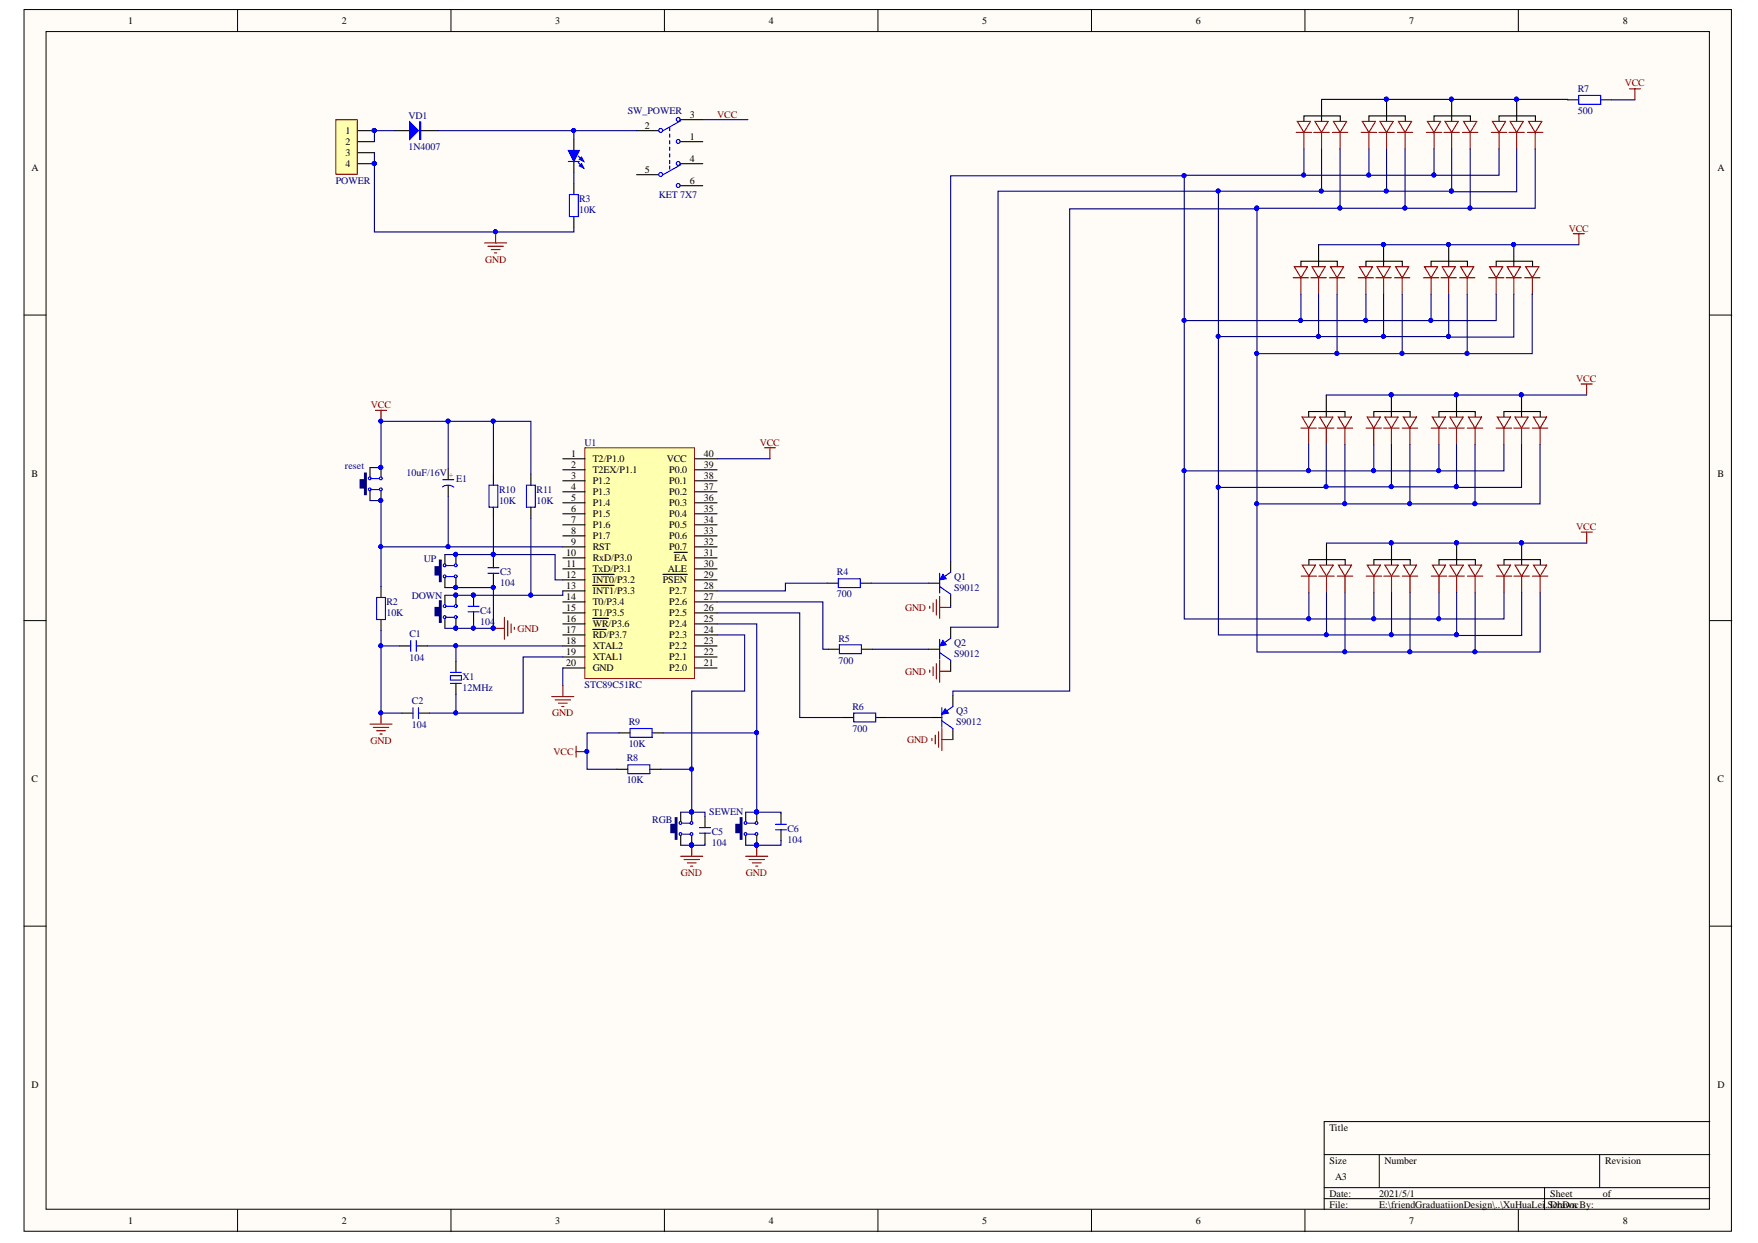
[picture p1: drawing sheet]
<svg xmlns="http://www.w3.org/2000/svg" width="297mm" height="210mm" viewBox="0 0 297 210" stroke-linecap="round" stroke-linejoin="round" font-family="sans-serif">
<defs><g id="words">
<g font-size="1.7">
<text x="21.7" y="4">1</text>
<text x="57.8" y="4">2</text>
<text x="93.8" y="4">3</text>
<text x="129.9" y="4">4</text>
<text x="165.9" y="4">5</text>
<text x="202.1" y="4">6</text>
<text x="238.1" y="4">7</text>
<text x="274.2" y="4">8</text>
<text x="58.4" y="22.6">1</text>
<text x="108.9" y="21.7">2</text>
<text x="116.5" y="23.6">1</text>
<text x="116.5" y="19.8">3</text>
<text x="5.3" y="28.9">A</text>
<text x="58.4" y="24.5">2</text>
<text x="58.4" y="26.4">3</text>
<text x="58.4" y="28.2">4</text>
<text x="108.9" y="29.1">5</text>
<text x="116.5" y="27.3">4</text>
<text x="290.2" y="28.9">A</text>
<text x="116.5" y="31">6</text>
<text x="96.5" y="77.1">1</text>
<text x="118.9" y="77.1">40</text>
<text x="5.3" y="80.5">B</text>
<text x="96.5" y="79">2</text>
<text x="96.5" y="80.8">3</text>
<text x="96.5" y="82.7">4</text>
<text x="100.1" y="78.1">T2/P1.0</text>
<text x="100.1" y="79.9">T2EX/P1.1</text>
<text x="100.1" y="81.8">P1.2</text>
<text x="100.1" y="83.6">P1.3</text>
<text x="112.7" y="78.1">VCC</text>
<text x="113.1" y="79.9">P0.0</text>
<text x="113.1" y="81.8">P0.1</text>
<text x="113.1" y="83.6">P0.2</text>
<text x="118.9" y="79">39</text>
<text x="118.9" y="80.8">38</text>
<text x="118.9" y="82.7">37</text>
<text x="290.2" y="80.5">B</text>
<text x="96.5" y="84.6">5</text>
<text x="96.5" y="86.4">6</text>
<text x="96.5" y="88.3">7</text>
<text x="100.1" y="85.5">P1.4</text>
<text x="100.1" y="87.3">P1.5</text>
<text x="100.1" y="89.2">P1.6</text>
<text x="113.1" y="85.5">P0.3</text>
<text x="113.1" y="87.3">P0.4</text>
<text x="113.1" y="89.2">P0.5</text>
<text x="118.9" y="84.6">36</text>
<text x="118.9" y="86.4">35</text>
<text x="118.9" y="88.3">34</text>
<text x="95.7" y="93.9">10</text>
<text x="95.7" y="95.7">11</text>
<text x="96.5" y="90.1">8</text>
<text x="96.5" y="92">9</text>
<text x="100.1" y="91.1">P1.7</text>
<text x="100.1" y="92.9">RST</text>
<text x="100.1" y="94.8">RxD/P3.0</text>
<text x="113.1" y="91.1">P0.6</text>
<text x="113.1" y="92.9">P0.7</text>
<text x="113.9" y="94.8">EA</text>
<text x="118.9" y="90.1">33</text>
<text x="118.9" y="92">32</text>
<text x="118.9" y="93.9">31</text>
<text x="118.9" y="95.7">30</text>
<text x="95.7" y="97.6">12</text>
<text x="95.7" y="99.4">13</text>
<text x="95.7" y="101.3">14</text>
<text x="100.1" y="96.6">TxD/P3.1</text>
<text x="100.1" y="98.5">INT0/P3.2</text>
<text x="100.1" y="100.4">INT1/P3.3</text>
<text x="112" y="98.5">PSEN</text>
<text x="112.8" y="96.6">ALE</text>
<text x="113.1" y="100.4">P2.7</text>
<text x="118.9" y="97.6">29</text>
<text x="118.9" y="101.3">27</text>
<text x="118.9" y="99.4">28</text>
<text x="95.7" y="103.1">15</text>
<text x="95.7" y="105">16</text>
<text x="95.7" y="106.9">17</text>
<text x="100.1" y="102.2">T0/P3.4</text>
<text x="100.1" y="104.1">T1/P3.5</text>
<text x="100.1" y="105.9">WR/P3.6</text>
<text x="100.1" y="107.8">RD/P3.7</text>
<text x="113.1" y="107.8">P2.3</text>
<text x="113.1" y="105.9">P2.4</text>
<text x="113.1" y="104.1">P2.5</text>
<text x="113.1" y="102.2">P2.6</text>
<text x="118.9" y="106.9">24</text>
<text x="118.9" y="105">25</text>
<text x="118.9" y="103.1">26</text>
<text x="95.7" y="108.7">18</text>
<text x="95.7" y="110.6">19</text>
<text x="95.7" y="112.4">20</text>
<text x="100.1" y="109.7">XTAL2</text>
<text x="100.1" y="111.5">XTAL1</text>
<text x="100.1" y="113.4">GND</text>
<text x="113.1" y="113.4">P2.0</text>
<text x="113.1" y="111.5">P2.1</text>
<text x="113.1" y="109.7">P2.2</text>
<text x="118.9" y="112.4">21</text>
<text x="118.9" y="110.6">22</text>
<text x="118.9" y="108.7">23</text>
<text x="5.3" y="132.1">C</text>
<text x="290.2" y="132.1">C</text>
<text x="5.3" y="183.7">D</text>
<text x="290.2" y="183.7">D</text>
<text x="224.6" y="190.9">Title</text>
<text x="224.6" y="196.5">Size</text>
<text x="233.9" y="196.5">Number</text>
<text x="271.2" y="196.5">Revision</text>
<text x="224.6" y="202.1">Date:</text>
<text x="224.6" y="203.9">File:</text>
<text x="225.6" y="199.3">A3</text>
<text x="233" y="202.1">2021/5/1</text>
<text x="233" y="203.9">E:\friendGraduatiionDesign\..\XuHuaLei</text>
<text x="261.1" y="203.9">.SchDoc</text>
<text x="261.9" y="202.1">Sheet</text>
<text x="261.9" y="203.9">Drawn By:</text>
<text x="270.8" y="202.1">of</text>
<text x="21.7" y="206.7">1</text>
<text x="57.8" y="206.7">2</text>
<text x="93.8" y="206.7">3</text>
<text x="129.9" y="206.7">4</text>
<text x="165.9" y="206.7">5</text>
<text x="202.1" y="206.7">6</text>
<text x="238.1" y="206.7">7</text>
<text x="274.2" y="206.7">8</text>
</g>
<g font-size="1.7" fill="#000080">
<text x="266.6" y="15.5">R7</text>
<text x="69" y="20">VD1</text>
<text x="106.1" y="19.3">SW_POWER</text>
<text x="266.6" y="19.3">500</text>
<text x="69" y="25.3">1N4007</text>
<text x="56.8" y="31">POWER</text>
<text x="97.9" y="34.1">R3</text>
<text x="97.9" y="36">10K</text>
<text x="111.3" y="33.4">KET 7X7</text>
<text x="98.8" y="75.3">U1</text>
<text x="58.3" y="79.2">reset</text>
<text x="68.7" y="80.4">10uF/16V</text>
<text x="77.1" y="81.4">E1</text>
<text x="84.3" y="83.2">R10</text>
<text x="90.7" y="83.2">R11</text>
<text x="84.3" y="85.1">10K</text>
<text x="90.7" y="85.1">10K</text>
<text x="71.6" y="95">UP</text>
<text x="69.6" y="101.1">DOWN</text>
<text x="84.5" y="97.1">C3</text>
<text x="84.5" y="99">104</text>
<text x="141.4" y="97.1">R4</text>
<text x="141.4" y="100.9">700</text>
<text x="161.2" y="97.9">Q1</text>
<text x="161.2" y="99.8">S9012</text>
<text x="65.3" y="102.2">R2</text>
<text x="65.3" y="104.1">10K</text>
<text x="69.2" y="107.6">C1</text>
<text x="81.1" y="103.7">C4</text>
<text x="81.1" y="105.6">104</text>
<text x="69.2" y="111.7">104</text>
<text x="141.7" y="108.4">R5</text>
<text x="141.7" y="112.1">700</text>
<text x="161.2" y="109.1">Q2</text>
<text x="161.2" y="110.9">S9012</text>
<text x="69.6" y="118.9">C2</text>
<text x="78.1" y="114.9">X1</text>
<text x="78.1" y="116.7">12MHz</text>
<text x="98.8" y="116.2">STC89C51RC</text>
<text x="144" y="119.9">R6</text>
<text x="69.6" y="123">104</text>
<text x="106.2" y="122.5">R9</text>
<text x="144" y="123.6">700</text>
<text x="161.5" y="120.6">Q3</text>
<text x="161.5" y="122.5">S9012</text>
<text x="105.9" y="128.6">R8</text>
<text x="106.2" y="126.2">10K</text>
<text x="105.9" y="132.3">10K</text>
<text x="119.8" y="137.7">SEWEN</text>
<text x="110.2" y="139.1">RGB</text>
<text x="120.3" y="141.1">C5</text>
<text x="120.3" y="142.9">104</text>
<text x="133" y="140.5">C6</text>
<text x="133" y="142.3">104</text>
</g>
<g font-size="1.7" fill="#800000">
<text x="274.5" y="14.6">VCC</text>
<text x="121.2" y="19.8">VCC</text>
<text x="265.1" y="39.1">VCC</text>
<text x="82" y="44.3">GND</text>
<text x="266.3" y="64.5">VCC</text>
<text x="62.7" y="68.9">VCC</text>
<text x="128.4" y="75.3">VCC</text>
<text x="266.3" y="89.5">VCC</text>
<text x="87.5" y="106.7">GND</text>
<text x="152.9" y="103.1">GND</text>
<text x="152.9" y="114">GND</text>
<text x="62.6" y="125.6">GND</text>
<text x="93.3" y="121">GND</text>
<text x="153.3" y="125.5">GND</text>
<text x="93.5" y="127.5">VCC</text>
<text x="115" y="147.9">GND</text>
<text x="126" y="147.9">GND</text>
</g>
<text font-size="1.3" fill="#f00" x="75.9" y="79.9" transform="rotate(90 75.9 79.9)">+</text>
</g></defs>
<g fill="#fffcf8" stroke="#000" stroke-width=".17">
<path d="M4.1 1.6h288.4v206.3h-288.4z"/>
<path d="M7.8 5.3h281v198.9h-281z"/>
</g>
<g fill="none" stroke="#000" stroke-width=".17">
<path d="M40.1 1.6v3.7M76.2 1.6v3.7M112.3 1.6v3.7M148.3 1.6v3.7M184.4 1.6v3.7M220.5 1.6v3.7M256.5 1.6v3.7M4.1 53.2h3.7M288.9 53.2h3.7M4.1 104.8h3.7M288.9 104.8h3.7M4.1 156.4h3.7"/>
<path d="M288.9 156.4h3.7M223.7 195h65.2M233 195v5.6M270.3 195v5.6M288.9 189.4h-65.2v14.9M40.1 204.3v3.7M76.2 204.3v3.7M112.3 204.3v3.7M148.3 204.3v3.7M184.4 204.3v3.7M220.5 204.3v3.7M223.7 200.6h65.2"/>
<path d="M223.7 202.4h65.2M256.5 204.3v3.7M261 200.6v3.7"/>
</g>
<g fill="none" stroke="#800" stroke-width=".19">
<path d="M219 22.4h2.6M219.2 20.5h2.2l-1.1 1.9zM220.3 22.4v2.8M222 22.4h2.6M222.2 20.5h2.2l-1.1 1.9zM223.3 22.4v2.8M225.1 22.4h2.6M225.3 20.5h2.2l-1.1 1.9zM226.4 22.4v2.8M230 22.4h2.6M230.2 20.5h2.2l-1.1 1.9zM231.3 22.4v2.8"/>
<path d="M233 22.4h2.6M233.2 20.5h2.2l-1.1 1.9zM234.3 22.4v2.8M236.1 22.4h2.6M236.3 20.5h2.2l-1.1 1.9zM237.4 22.4v2.8M241 22.4h2.6M241.2 20.5h2.2l-1.1 1.9zM242.3 22.4v2.8M244 22.4h2.6M244.2 20.5h2.2l-1.1 1.9zM245.3 22.4v2.8"/>
<path d="M247.1 22.4h2.6M247.3 20.5h2.2l-1.1 1.9zM248.4 22.4v2.8M252 22.4h2.6M252.2 20.5h2.2l-1.1 1.9zM253.3 22.4v2.8M255 22.4h2.6M255.1 20.5h2.3l-1.1 1.9zM256.3 22.4v2.8M258.1 22.4h2.6M258.3 20.5h2.2l-1.1 1.9zM259.4 22.4v2.8"/>
<path d="M218.5 46.9h2.6M218.7 45h2.2l-1.1 1.9zM219.8 46.9v2.8M221.5 46.9h2.6M221.7 45h2.2l-1.1 1.9zM222.8 46.9v2.8M224.6 46.9h2.6M224.8 45h2.2l-1.1 1.9zM225.9 46.9v2.8M229.5 46.9h2.6M229.7 45h2.2l-1.1 1.9zM230.8 46.9v2.8"/>
<path d="M232.5 46.9h2.6M232.7 45h2.2l-1.1 1.9zM233.8 46.9v2.8M235.6 46.9h2.6M235.8 45h2.2l-1.1 1.9zM236.9 46.9v2.8M240.5 46.9h2.6M240.7 45h2.2l-1.1 1.9zM241.8 46.9v2.8M243.5 46.9h2.6M243.7 45h2.2l-1.1 1.9zM244.8 46.9v2.8"/>
<path d="M246.6 46.9h2.6M246.8 45h2.2l-1.1 1.9zM247.9 46.9v2.8M251.5 46.9h2.6M251.7 45h2.2l-1.1 1.9zM252.8 46.9v2.8M254.5 46.9h2.6M254.7 45h2.2l-1.1 1.9zM255.8 46.9v2.8M257.6 46.9h2.6M257.8 45h2.2l-1.1 1.9zM258.9 46.9v2.8"/>
<path d="M219.8 72.3h2.6M220 70.4h2.2l-1.1 1.9zM221.1 72.3v2.8M222.8 72.3h2.6M223 70.4h2.2l-1.1 1.9zM224.1 72.3v2.8M225.9 72.3h2.6M226.1 70.4h2.3l-1.2 1.9zM227.2 72.3v2.8M230.8 72.3h2.6M231 70.4h2.2l-1.1 1.9zM232.1 72.3v2.8"/>
<path d="M233.8 72.3h2.6M234 70.4h2.2l-1.1 1.9zM235.1 72.3v2.8M236.9 72.3h2.6M237.1 70.4h2.2l-1.1 1.9zM238.2 72.3v2.8M241.8 72.3h2.6M242 70.4h2.2l-1.1 1.9zM243.1 72.3v2.8M244.8 72.3h2.6M245 70.4h2.2l-1.1 1.9zM246.1 72.3v2.8"/>
<path d="M247.9 72.3h2.6M248.1 70.4h2.2l-1.1 1.9zM249.2 72.3v2.8M252.8 72.3h2.6M253 70.4h2.2l-1.1 1.9zM254.1 72.3v2.8M255.8 72.3h2.6M256 70.4h2.2l-1.1 1.9zM257.1 72.3v2.8M258.9 72.3h2.6M259.1 70.4h2.2l-1.1 1.9zM260.2 72.3v2.8"/>
<path d="M219.8 97.3h2.7M220 95.4h2.3l-1.1 1.9zM221.2 97.3v2.8M222.8 97.3h2.6M223 95.4h2.2l-1.1 1.9zM224.1 97.3v2.8M226 97.3h2.6M226.1 95.4h2.3l-1.1 1.9zM227.3 97.3v2.8M230.8 97.3h2.6M231 95.4h2.3l-1.2 1.9zM232.1 97.3v2.8"/>
<path d="M233.8 97.3h2.6M234 95.4h2.2l-1.1 1.9zM235.1 97.3v2.8M236.9 97.3h2.6M237.1 95.4h2.3l-1.2 1.9zM238.2 97.3v2.8M241.8 97.3h2.6M242 95.4h2.3l-1.2 1.9zM243.1 97.3v2.8M244.8 97.3h2.6M245 95.4h2.2l-1.1 1.9zM246.1 97.3v2.8"/>
<path d="M247.9 97.3h2.6M248.1 95.4h2.3l-1.2 1.9zM249.2 97.3v2.8M252.8 97.3h2.6M253 95.4h2.2l-1.1 1.9zM254.1 97.3v2.8M255.8 97.3h2.6M256 95.4h2.2l-1.1 1.9zM257.1 97.3v2.8M258.9 97.3h2.6M259.1 95.4h2.2l-1.1 1.9zM260.2 97.3v2.8"/>
</g>
<g fill="none" stroke="#000" stroke-width=".19">
<path d="M223.3 16.8v3.6M234.3 16.8v3.6M245.3 16.8v3.6M256.3 16.8v3.6M220.3 20.4v-.8h6.2v.8M231.3 20.4v-.8h6.1v.8M242.3 20.4v-.8h6.1v.8M253.3 20.4v-.8h6.1v.8M219.8 45v-.9h6.2v.9M222.8 41.3v3.7M230.8 45v-.9h6.1v.9M233.8 41.3v3.7"/>
<path d="M241.8 45v-.9h6.1v.9M244.8 41.3v3.7M252.8 45v-.9h6.1v.9M255.8 41.3v3.7M221.1 70.3v-.8h6.2v.8M224.1 66.7v3.6M232.1 70.3v-.8h6.2v.8M235.1 66.7v3.6M243.1 70.3v-.8h6.2v.8M246.1 66.7v3.6M254.1 70.3v-.8h6.1v.8M257.1 66.7v3.6"/>
<path d="M221.2 95.3v-.8h6.1v.8M224.1 91.7v3.6M232.1 95.3v-.8h6.2v.8M235.1 91.7v3.6M243.1 95.3v-.8h6.2v.8M246.1 91.7v3.6M254.1 95.3v-.8h6.2v.8M257.1 91.7v3.6"/>
</g>
<g fill="#00f" stroke="#00f" stroke-width=".17">
<circle cx="234.2" cy="16.7" r=".33"/>
<circle cx="245.2" cy="16.7" r=".33"/>
<circle cx="256.2" cy="16.7" r=".33"/>
<circle cx="233.7" cy="41.3" r=".33"/>
<circle cx="244.7" cy="41.3" r=".33"/>
<circle cx="255.7" cy="41.3" r=".33"/>
<circle cx="235.1" cy="66.7" r=".33"/>
<circle cx="246" cy="66.7" r=".33"/>
<circle cx="257" cy="66.7" r=".33"/>
<circle cx="235.1" cy="91.7" r=".33"/>
<circle cx="246.1" cy="91.7" r=".33"/>
<circle cx="257.1" cy="91.7" r=".33"/>
</g>
<path d="M265.8 39.5h1.9M266.8 39.5v1.8M267.2 64.8h1.8M268.1 64.8v1.9M267.2 89.9h1.8M268.1 89.9v1.8" fill="none" stroke="#800000" stroke-width=".19"/>
<path d="M98.8 75.6h18.5v39h-18.5z" fill="#ffffb0" stroke="#800000" stroke-width=".17"/>
<g fill="none" stroke="#000" stroke-width=".19">
<path d="M97 23.6v1.8M97 27.3v1.8M95.1 77.5h3.7M95.1 79.3h3.7M117.4 77.5h3.8M117.4 79.3h3.8M95.1 81.2h3.7M95.1 83h3.7M95.1 84.9h3.7M95.1 86.8h3.7M95.1 88.6h3.7M95.1 90.5h3.7"/>
<path d="M95.1 92.3h3.7M95.1 94.2h3.7M95.1 96.1h3.7M95.1 97.9h3.7M95.1 99.8h3.7M100.1 97h3.7M100.1 98.9h3.7M112 97h4.1M113.9 93.3h2.2M117.4 81.2h3.8M117.4 83h3.8M117.4 84.9h3.8"/>
<path d="M117.4 86.8h3.8M117.4 88.6h3.8M117.4 90.5h3.8M117.4 92.3h3.8M117.4 94.2h3.8M117.4 96.1h3.8M117.4 97.9h3.8M117.4 99.8h3.8M95.1 101.6h3.7M95.1 103.5h3.7M95.1 105.4h3.7M95.1 107.2h3.7"/>
<path d="M95.1 109.1h3.7M95.1 110.9h3.7M95.1 112.8h3.7M100.1 104.4h2.7M100.1 106.3h2.4M117.4 101.6h3.8M117.4 103.5h3.8M117.4 105.4h3.8M117.4 107.2h3.8M117.4 109.1h3.8M117.4 110.9h3.8M117.4 112.8h3.8"/>
</g>
<path d="M96 25.4h1.9l-.9 1.9z" fill="#00f"/>
<path d="M96 25.4h1.9l-.9 1.9zM97.7 26.3l.9 1M97.7 27.5l.9 .9" fill="none" stroke="#00f" stroke-width=".19"/>
<path d="M97.9 26.9l.4-.4 .3 .8z" fill="#00f"/>
<path d="M97.9 26.9l.4-.4 .3 .8z" fill="none" stroke="#00f" stroke-width=".19"/>
<path d="M97.9 28l.4-.4 .3 .8z" fill="#00f"/>
<path d="M96 27.3h1.9M97.9 28l.4-.4 .3 .8zM74.7 82.2l.2-.1a1.66 1.66 0 0 1 1.8 .2M74.8 81h1.9M158.8 96.8v3.4M158.8 99l1.8 1.3M160.6 96.6l-1.3 1M63.6 100.9h1.5v3.7h-1.5zM69.4 108.1v1.9M70.3 108.1v1.9" fill="none" stroke="#00f" stroke-width=".19"/>
<path d="M75.7 79.1v1.9M64.4 99v1.9M75.7 81.9v1.9M156.9 98.5h1.9M160.6 94.8v1.8M64.4 104.6v1.9M67.5 109.1h1.9M70.3 109.1h1.9M160.6 100.3v1.9" fill="none" stroke="#000" stroke-width=".19"/>
<path d="M159.3 97l.6 .7-1.1 .2z" fill="#00f"/>
<path d="M159.3 97l.6 .7-1.1 .2z" fill="none" stroke="#00f" stroke-width=".17"/>
<path d="M66.6 22.1h2.8M71.1 22.1h3" fill="none" stroke="#000" stroke-width=".19"/>
<path d="M69.2 20.6l1.5 1.5-1.5 1.5z" fill="#00f"/>
<path d="M69.2 20.6l1.5 1.5-1.5 1.5zM70.9 20.6h.2v3h-.2zM71 20.6v3M76.1 114.1h1.9v.7h-1.9zM76.1 115.4h1.9M76.1 113.5h1.9" fill="none" stroke="#00f" stroke-width=".19"/>
<path d="M62.5 79v1.8M64.4 79v1.8M62.5 82.7v1.8M64.4 82.7v1.8M77 111.7v1.8M77 115.4v1.9" fill="none" stroke="#000" stroke-width=".19"/>
<g fill="#00f" stroke="#00f" stroke-width=".17">
<circle cx="64.3" cy="78.9" r=".33"/>
<circle cx="64.3" cy="84.5" r=".33"/>
</g>
<g fill="#fff" stroke="#00f" stroke-width=".19">
<circle cx="62.5" cy="82.6" r=".24"/>
<circle cx="64.3" cy="82.6" r=".24"/>
<circle cx="62.5" cy="80.8" r=".24"/>
<circle cx="64.3" cy="80.8" r=".24"/>
</g>
<path d="M62.9 82.7h1.1M62.9 80.8h1.1M69.8 119.5v1.9M70.7 119.5v1.9M158.8 108v3.3M158.8 110.2l1.8 1.3M160.6 107.8l-1.3 .9" fill="none" stroke="#00f" stroke-width=".19"/>
<path d="M61.6 79.9h.3v3.6h-.3z" fill="#000080" stroke="#000080" stroke-width=".19"/>
<path d="M60.8 81h.9v1.4h-.9z" fill="#000080" stroke="#000080" stroke-width=".17"/>
<g fill="#00f" stroke="#00f" stroke-width=".17">
<circle cx="64.3" cy="78.9" r=".33"/>
<circle cx="64.3" cy="84.5" r=".33"/>
<circle cx="64.3" cy="71.1" r=".33"/>
<circle cx="64.3" cy="120.4" r=".33"/>
</g>
<g fill="none" stroke="#800000" stroke-width=".19">
<path d="M63.4 69.3h1.9M64.4 69.3v1.8M129.2 75.6h1.8M130.1 75.6v1.9M93.2 117.6h3.8M93.8 118.2h2.6M94.4 118.7h1.4M94.9 119.3h.4M95.1 115.8v1.8M62.5 122.3h3.7M63.1 122.8h2.6M63.6 123.4h1.5"/>
<path d="M64.2 124h.4M64.4 120.4v1.9"/>
</g>
<path d="M156.9 109.6h1.9M160.6 105.9v1.9M160.6 111.5v1.9M67.9 120.4h1.9M70.7 120.4h1.9" fill="none" stroke="#000" stroke-width=".19"/>
<path d="M159.3 108.1l.6 .8-1.1 .2z" fill="#00f"/>
<path d="M159.3 108.1l.6 .8-1.1 .2z" fill="none" stroke="#00f" stroke-width=".17"/>
<path d="M161 117.4v1.9M157.3 121.2h1.8M161 123v1.9" fill="none" stroke="#000" stroke-width=".19"/>
<path d="M159.1 119.5v3.3M161 119.3l-1.3 .9M159.1 121.7l1.9 1.3" fill="none" stroke="#00f" stroke-width=".19"/>
<path d="M159.7 119.7l.6 .7-1.2 .2z" fill="#00f"/>
<path d="M159.7 119.7l.6 .7-1.2 .2z" fill="none" stroke="#00f" stroke-width=".17"/>
<path d="M56.7 20.2h3.7v9.2h-3.7z" fill="#ffffb0" stroke="#800000" stroke-width=".17"/>
<g fill="none" stroke="#000" stroke-width=".19">
<path d="M60.5 22.1h2.8M60.5 23.9h2.8M60.5 25.8h2.8M60.5 27.6h2.8M97 31v1.8M97 36.6v1.8M75.2 93.6v1.9M75.2 97.4v1.8M77 93.6v1.9M77 97.4v1.8M139.8 98.5h1.8M145.4 98.5h1.8"/>
<path d="M140 109.6h1.8M145.5 109.6h1.9M142.4 121.2h1.8M148 121.2h1.8"/>
</g>
<g fill="#00f" stroke="#00f" stroke-width=".17">
<circle cx="63.2" cy="22" r=".33"/>
<circle cx="63.2" cy="27.6" r=".33"/>
<circle cx="83.7" cy="39.1" r=".33"/>
<circle cx="77" cy="93.6" r=".33"/>
<circle cx="77" cy="99.2" r=".33"/>
</g>
<g fill="none" stroke="#800000" stroke-width=".19">
<path d="M83.7 39.2v1.8M81.9 41h3.7M82.4 41.6h2.6M83 42.1h1.5M83.6 42.7h.3M157.1 102.4v.4M157.1 113.2v.3M157.6 101.8v1.5M157.6 112.6v1.5M158.2 101.3v2.6M158.2 112.1v2.6M158.8 100.7v3.7"/>
<path d="M158.8 111.5v3.7M158.8 102.6h1.8M158.8 113.4h1.8M157.5 124.7v.4M158 124.1v1.5M158.6 123.6v2.6M159.1 123v3.7M159.1 124.9h1.9"/>
</g>
<path d="M96.2 32.8h1.5v3.8h-1.5zM141.6 97.7h3.8v1.5h-3.8zM141.8 108.9h3.7v1.5h-3.7zM144.2 120.4h3.8v1.5h-3.8z" fill="none" stroke="#00f" stroke-width=".19"/>
<g fill="#fff" stroke="#00f" stroke-width=".19">
<circle cx="75.1" cy="97.3" r=".24"/>
<circle cx="77" cy="97.3" r=".24"/>
<circle cx="75.1" cy="95.5" r=".24"/>
<circle cx="77" cy="95.5" r=".24"/>
</g>
<path d="M75.5 97.4h1.2M75.5 95.5h1.2" fill="none" stroke="#00f" stroke-width=".19"/>
<path d="M74.2 94.6h.3v3.6h-.3z" fill="#000080" stroke="#000080" stroke-width=".19"/>
<path d="M73.5 95.7h.9v1.4h-.9z" fill="#000080" stroke="#000080" stroke-width=".17"/>
<g fill="#00f" stroke="#00f" stroke-width=".17">
<circle cx="77" cy="93.6" r=".33"/>
<circle cx="77" cy="99.2" r=".33"/>
<circle cx="77" cy="100.5" r=".33"/>
<circle cx="77" cy="106.1" r=".33"/>
</g>
<path d="M75.2 100.5v1.9M75.2 104.2v1.9M77 100.5v1.9M77 104.2v1.9" fill="none" stroke="#000" stroke-width=".19"/>
<g fill="#fff" stroke="#00f" stroke-width=".19">
<circle cx="75.1" cy="104.2" r=".24"/>
<circle cx="77" cy="104.2" r=".24"/>
<circle cx="75.1" cy="102.4" r=".24"/>
<circle cx="77" cy="102.3" r=".24"/>
</g>
<path d="M75.5 104.2h1.2M75.5 102.4h1.2" fill="none" stroke="#00f" stroke-width=".19"/>
<path d="M74.2 101.5h.3v3.6h-.3z" fill="#000080" stroke="#000080" stroke-width=".19"/>
<path d="M73.5 102.6h.9v1.4h-.9z" fill="#000080" stroke="#000080" stroke-width=".17"/>
<g fill="#00f" stroke="#00f" stroke-width=".17">
<circle cx="77" cy="100.5" r=".33"/>
<circle cx="77" cy="106.1" r=".33"/>
<circle cx="83.3" cy="106.1" r=".33"/>
<circle cx="116.8" cy="137.1" r=".33"/>
<circle cx="116.8" cy="142.7" r=".33"/>
</g>
<path d="M83.4 106.1h1.8M85.2 104.2v3.8M85.8 104.8v2.6M86.3 105.4v1.4M86.9 105.9v.4" fill="none" stroke="#800000" stroke-width=".19"/>
<path d="M115 137.2v1.8M116.9 137.2v1.8M115 140.9v1.8M116.9 140.9v1.8" fill="none" stroke="#000" stroke-width=".19"/>
<g fill="#fff" stroke="#00f" stroke-width=".19">
<circle cx="115" cy="140.8" r=".24"/>
<circle cx="116.8" cy="140.8" r=".24"/>
<circle cx="115" cy="139" r=".24"/>
<circle cx="116.8" cy="139" r=".24"/>
</g>
<path d="M115.4 139h1.1M115.4 140.9h1.1" fill="none" stroke="#00f" stroke-width=".19"/>
<path d="M114.1 138.1h.3v3.6h-.3z" fill="#000080" stroke="#000080" stroke-width=".19"/>
<path d="M113.3 139.2h.9v1.4h-.9z" fill="#000080" stroke="#000080" stroke-width=".17"/>
<g fill="#00f" stroke="#00f" stroke-width=".17">
<circle cx="116.8" cy="137.1" r=".33"/>
<circle cx="116.8" cy="142.7" r=".33"/>
<circle cx="127.8" cy="137.1" r=".33"/>
<circle cx="127.8" cy="142.7" r=".33"/>
</g>
<path d="M126 137.2v1.8M127.9 137.2v1.8M126 140.9v1.8M127.9 140.9v1.8" fill="none" stroke="#000" stroke-width=".19"/>
<g fill="#fff" stroke="#00f" stroke-width=".19">
<circle cx="126" cy="140.8" r=".24"/>
<circle cx="127.8" cy="140.8" r=".24"/>
<circle cx="126" cy="139" r=".24"/>
<circle cx="127.8" cy="139" r=".24"/>
</g>
<g fill="none" stroke="#00f" stroke-width=".19">
<path d="M266.7 16.1h3.8v1.5h-3.8zM113.2 21.5v.6M113.2 22.6v.6M113.2 23.7v.6M113.2 24.9v.5M113.2 26v.5M113.2 27.1v.5M113.2 28v.6M115 20.4l-3 1.7M115 27.8l-3 1.7M82.4 96.8h1.9M82.4 95.9h1.9"/>
<path d="M82.6 81.9h1.5v3.8h-1.5zM89 81.9h1.4v3.8h-1.4zM79.1 103.3h1.8M79.1 102.4h1.8M106.1 129.2h3.7v1.4h-3.7zM106.5 123h3.7v1.5h-3.7zM118.2 139.8h1.8M126.4 139h1.1M131 139.2h1.9M118.2 140.7h1.8M126.4 140.9h1.1M131 140.1h1.9"/>
<circle cx="111.6" cy="22" r=".33"/>
<circle cx="111.6" cy="29.5" r=".33"/>
<circle cx="114.6" cy="23.9" r=".33"/>
<circle cx="114.6" cy="27.6" r=".33"/>
<circle cx="114.6" cy="20.2" r=".33"/>
<circle cx="114.6" cy="31.3" r=".33"/>
</g>
<path d="M125.1 138.1h.3v3.6h-.3z" fill="#000080" stroke="#000080" stroke-width=".19"/>
<path d="M124.3 139.2h.9v1.4h-.9z" fill="#000080" stroke="#000080" stroke-width=".17"/>
<g fill="#00f" stroke="#00f" stroke-width=".17">
<circle cx="127.8" cy="137.1" r=".33"/>
<circle cx="127.8" cy="142.7" r=".33"/>
<circle cx="116.8" cy="142.7" r=".33"/>
<circle cx="80" cy="100.5" r=".33"/>
<circle cx="99.1" cy="126.9" r=".33"/>
<circle cx="220.3" cy="29.6" r=".33"/>
<circle cx="231.2" cy="29.6" r=".33"/>
<circle cx="242.3" cy="29.6" r=".33"/>
<circle cx="223.3" cy="32.3" r=".33"/>
<circle cx="234.2" cy="32.3" r=".33"/>
<circle cx="245.2" cy="32.3" r=".33"/>
<circle cx="226.4" cy="35.1" r=".33"/>
<circle cx="237.4" cy="35.1" r=".33"/>
<circle cx="248.4" cy="35.1" r=".33"/>
<circle cx="233.7" cy="41.3" r=".33"/>
<circle cx="244.7" cy="41.3" r=".33"/>
<circle cx="255.7" cy="41.3" r=".33"/>
<circle cx="219.8" cy="54.1" r=".33"/>
<circle cx="230.7" cy="54.1" r=".33"/>
<circle cx="241.8" cy="54.1" r=".33"/>
<circle cx="244.7" cy="56.8" r=".33"/>
<circle cx="225.9" cy="59.7" r=".33"/>
<circle cx="236.9" cy="59.7" r=".33"/>
<circle cx="247.9" cy="59.7" r=".33"/>
<circle cx="235.1" cy="66.7" r=".33"/>
<circle cx="246" cy="66.7" r=".33"/>
<circle cx="257" cy="66.7" r=".33"/>
<circle cx="221.1" cy="79.5" r=".33"/>
<circle cx="232.1" cy="79.5" r=".33"/>
<circle cx="243.1" cy="79.5" r=".33"/>
<circle cx="246" cy="82.2" r=".33"/>
<circle cx="227.2" cy="85.1" r=".33"/>
<circle cx="238.2" cy="85.1" r=".33"/>
<circle cx="249.2" cy="85.1" r=".33"/>
<circle cx="235.1" cy="91.7" r=".33"/>
<circle cx="246.1" cy="91.7" r=".33"/>
<circle cx="257.1" cy="91.7" r=".33"/>
<circle cx="221.1" cy="104.5" r=".33"/>
<circle cx="232.1" cy="104.5" r=".33"/>
<circle cx="243.1" cy="104.5" r=".33"/>
<circle cx="224.1" cy="107.2" r=".33"/>
<circle cx="235.1" cy="107.2" r=".33"/>
<circle cx="246.1" cy="107.2" r=".33"/>
<circle cx="227.2" cy="110.1" r=".33"/>
<circle cx="238.2" cy="110.1" r=".33"/>
<circle cx="249.2" cy="110.1" r=".33"/>
<circle cx="212.3" cy="59.7" r=".33"/>
<circle cx="212.3" cy="85.1" r=".33"/>
<circle cx="205.8" cy="82.3" r=".33"/>
<circle cx="224" cy="82.2" r=".33"/>
<circle cx="235.1" cy="82.2" r=".33"/>
<circle cx="200.1" cy="79.5" r=".33"/>
<circle cx="212.3" cy="35.1" r=".33"/>
<circle cx="212.3" cy="35.2" r=".33"/>
<circle cx="200.1" cy="54.1" r=".33"/>
<circle cx="200.1" cy="29.7" r=".33"/>
<circle cx="233.7" cy="56.8" r=".33"/>
<circle cx="222.8" cy="56.8" r=".33"/>
<circle cx="205.8" cy="56.8" r=".33"/>
<circle cx="205.8" cy="32.3" r=".33"/>
<circle cx="64.3" cy="78.9" r=".33"/>
<circle cx="64.3" cy="71.1" r=".33"/>
<circle cx="75.7" cy="71.1" r=".33"/>
<circle cx="75.7" cy="92.3" r=".33"/>
<circle cx="77" cy="120.4" r=".33"/>
<circle cx="77" cy="109" r=".33"/>
<circle cx="64.3" cy="109" r=".33"/>
<circle cx="64.3" cy="120.4" r=".33"/>
<circle cx="64.3" cy="84.5" r=".33"/>
<circle cx="64.3" cy="92.3" r=".33"/>
<circle cx="63.2" cy="22" r=".33"/>
<circle cx="63.2" cy="27.6" r=".33"/>
<circle cx="83.7" cy="39.1" r=".33"/>
<circle cx="96.9" cy="22" r=".33"/>
<circle cx="116.8" cy="137.1" r=".33"/>
<circle cx="116.8" cy="129.9" r=".33"/>
<circle cx="234.2" cy="16.7" r=".33"/>
<circle cx="245.2" cy="16.7" r=".33"/>
<circle cx="256.2" cy="16.7" r=".33"/>
<circle cx="83.3" cy="99.2" r=".33"/>
<circle cx="83.3" cy="93.6" r=".33"/>
<circle cx="80" cy="106.1" r=".33"/>
<circle cx="77" cy="106.1" r=".33"/>
<circle cx="77" cy="99.2" r=".33"/>
<circle cx="83.3" cy="106.1" r=".33"/>
<circle cx="127.8" cy="123.7" r=".33"/>
<circle cx="83.3" cy="71.1" r=".33"/>
<circle cx="89.7" cy="100.5" r=".33"/>
<circle cx="77" cy="100.5" r=".33"/>
<circle cx="77" cy="93.6" r=".33"/>
</g>
<g fill="none" stroke="#800000" stroke-width=".19">
<path d="M275.3 15h1.9M276.2 15v1.9M97.3 126v1.9M97.3 126.9h1.9M115 144.6h3.7M115.6 145.1h2.6M116.1 145.7h1.5M116.7 146.3h.4M116.9 142.7v1.9M126 144.6h3.7M126.6 145.1h2.6M127.1 145.7h1.5"/>
<path d="M127.7 146.3h.3M127.9 142.7v1.9"/>
</g>
<g fill="none" stroke="#000" stroke-width=".19">
<path d="M264.9 16.9h1.8M270.5 16.9h1.8M107.6 22.1h3.7M107.6 29.5h3.7M115 23.9h3.7M115 20.2h3.7M115 31.4h3.7M115 27.6h3.7M83.4 80.1v1.8M83.4 85.7v1.8M83.4 94v1.9M83.4 96.8v1.9"/>
<path d="M89.7 80.1v1.8M89.7 85.7v1.8M80 100.5v1.9M80 103.3v1.9M104.2 129.9h1.9M104.6 123.8h1.9M109.8 129.9h1.9M110.2 123.8h1.8M119.1 137.9v1.9M132 137.3v1.9M119.1 140.7v1.8M132 140.1v1.9"/>
</g>
<g fill="none" stroke="#000080" stroke-width=".19">
<path d="M223.3 16.8l41.6 .1M272.3 16.9h3.9M63.3 25.8v13.4h33.7v-.8M66.6 22.1h-3.3v1.8M74.1 22.1h22.9v1.5M97 29.1v1.9M97 22.1h10.6M118.7 20.2h7.7M200.1 29.7v24.4M205.9 32.3h-37.3v73.6h-8M212.4 35.3v24.4h13.5M212.4 35.2v.1h-31.7v81.4h-19.7v.7"/>
<path d="M212.4 35.1v.1M212.4 35.2h14M220.3 25.2v4.4h11v-4.4M220.3 29.6l-59.7 .1v65.1M223.3 25.2v7.1h11v-7.1M223.3 32.3h-17.4v50h18.2v-7.2M226.4 25.2v10h11v-10M234.3 32.3h11.3M242.3 25.2v4.4h-11M245.3 25.2v7.2h11v-7.2M248.4 25.2v10M253.3 25.2v4.4h-11"/>
<path d="M259.4 25.2v10h-22M205.9 56.8h16.9M212.4 59.7v25.4h14.8M219.8 49.7v4.4h11v-4.4M219.8 54.1h-19.7v25.4h21M222.8 41.3h44M222.8 49.7v7.1h11v-7.1M225.9 49.7v10h11v-10M233.8 56.8h11.3M241.8 49.7v4.4h-11M244.8 49.7v7.2h11v-7.2M247.9 49.7v10"/>
<path d="M252.8 49.7v4.4h-11M258.9 49.7v10h-22M62.5 79h1.9v-7.9h11.3v8M75.7 71.1h14v9M83.4 71.1v9M121.2 77.5h8.9M200.1 79.5v25h21.1M221.1 75.1v4.4h11v-4.4M224.1 66.7h44M227.2 75.1v10h11v-10M235.1 75.1v7.1h-11M243.1 75.1v4.4h-11"/>
<path d="M246.1 75.1v7.2h11v-7.2M249.2 75.1v10M254.1 75.1v4.4h-11M260.2 75.1v10h-22M62.5 84.5h1.9v7.8h30.7M64.4 92.3v6.7M75.2 99.2h8.2v6.9h-3.4v-.9M75.7 83.8v8.5M83.4 94v-.4h10.4v4.3h1.3M83.4 87.5v6.1h-8.2M83.4 98.7v.5M89.7 87.5v13h-14.5"/>
<path d="M95.1 99.8v.7h-5.4M139.8 98.5h-7.1v1.3h-11.5M147.2 98.5h9.7M205.9 82.3v24.9h18.2M212.4 85.1v25h14.9M224.1 91.7h44M235.1 82.2h11.3M64.4 106.5v2.6M67.5 109.1h-3.1v11.3h3.5M72.2 109.1h4.8v2.6M75.2 106.1h4.8M77 117.3v3.1h-4.4"/>
<path d="M77 109.1h18.1M95.1 110.9h-6.7v9.5h-11.4M95.1 112.8v3M121.2 101.6h17.8v8h1M121.2 103.5h13.9v17.7h7.3M121.2 107.2h4.6v9.5h-8.9v20.5h-1.9M121.2 105.4h6.7v18.4h-15.9M147.4 109.6h9.5M160.6 102.2v.4M221.2 100.1v4.4h10.9v-4.4M224.1 100.1v7.1h11v-7.1M227.3 100.1v10h10.9v-10"/>
<path d="M235.1 107.2h11.4M243.1 100.1v4.4h-11M246.1 100.1v7.2h11v-7.2M249.2 100.1v10M254.1 100.1v4.4h-11M260.2 100.1v10h-22M104.6 123.8h-5.4v6.1h5M111.7 129.9h5.2M116.9 137.2h2.2v.7M127.9 137.2h4.1v.1M127.9 123.8v13.4h-1.9M149.8 121.2h7.5"/>
<path d="M119.1 142.5v.2h-4.1M132 142v.7h-6"/>
</g>
<use href="#words"/>
</svg>
